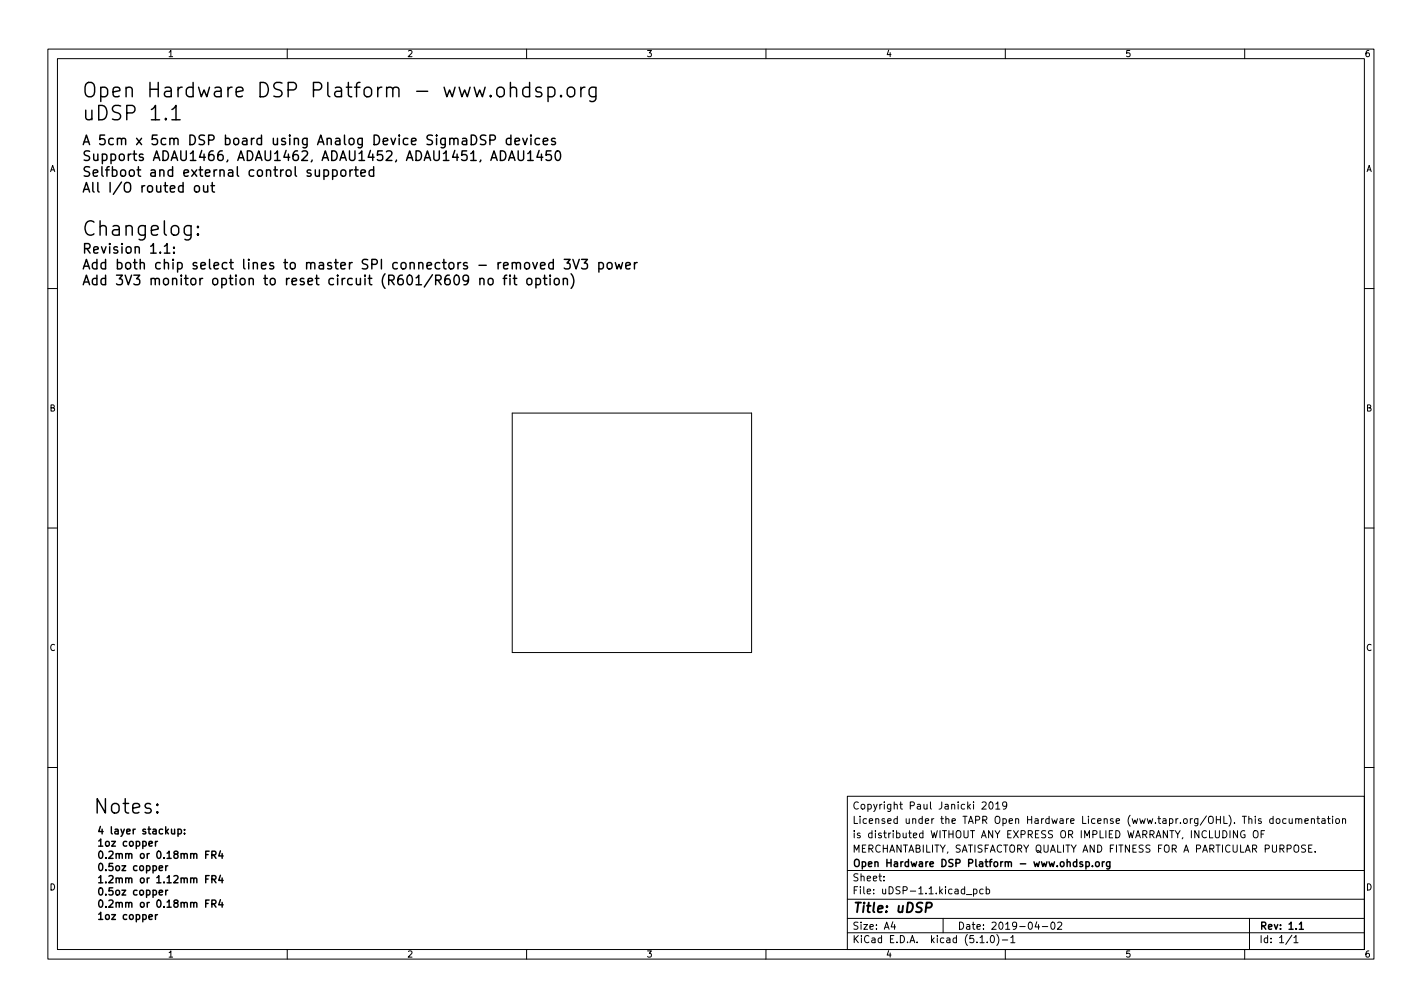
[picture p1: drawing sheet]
<svg xmlns="http://www.w3.org/2000/svg" width="297mm" height="210mm" viewBox="0 0 297 210" stroke-linecap="round" stroke-linejoin="round" font-family="sans-serif">
<defs><g id="words">
<g font-size="4.2">
<text x="17" y="20.3">Open Hardware DSP Platform - www.ohdsp.org</text>
<text x="17" y="25.1">uDSP 1.1</text>
<text x="17" y="49.2">Changelog:</text>
<text x="20.1" y="169.9">Notes:</text>
</g>
<g font-size="2.8">
<text x="17" y="30.3">A 5cm x 5cm DSP board using Analog Device SigmaDSP devices</text>
<text x="17" y="33.6">Supports ADAU1466, ADAU1462, ADAU1452, ADAU1451, ADAU1450</text>
<text x="17" y="36.9">Selfboot and external control supported</text>
<text x="17" y="40.2">All I/O routed out</text>
<text x="17" y="52.9">Revision 1.1:</text>
<text x="17" y="56.2">Add both chip select lines to master SPI connectors - removed 3V3 power</text>
<text x="17" y="59.5">Add 3V3 monitor option to reset circuit (R601/R609 no fit option)</text>
<text x="178" y="190.6">Title: uDSP</text>
</g>
<g font-size="2.1">
<text x="178" y="172">Licensed under the TAPR Open Hardware License (www.tapr.org/OHL). This documentation</text>
<text x="178" y="169">Copyright Paul Janicki 2019</text>
<text x="20.1" y="174.2">4 layer stackup:</text>
<text x="20.1" y="176.7">1oz copper</text>
<text x="20.1" y="179.3">0.2mm or 0.18mm FR4</text>
<text x="178" y="178">MERCHANTABILITY, SATISFACTORY QUALITY AND FITNESS FOR A PARTICULAR PURPOSE.</text>
<text x="178" y="175">is distributed WITHOUT ANY EXPRESS OR IMPLIED WARRANTY, INCLUDING OF</text>
<text x="20.1" y="181.8">0.5oz copper</text>
<text x="20.1" y="184.4">1.2mm or 1.12mm FR4</text>
<text x="178" y="184">Sheet:</text>
<text x="178" y="181">Open Hardware DSP Platform - www.ohdsp.org</text>
<text x="20.1" y="186.9">0.5oz copper</text>
<text x="20.1" y="189.5">0.2mm or 0.18mm FR4</text>
<text x="178" y="186.7">File: uDSP-1.1.kicad_pcb</text>
<text x="20.1" y="192">1oz copper</text>
<text x="178" y="196.9">KiCad E.D.A. kicad (5.1.0)-1</text>
<text x="178" y="194.1">Size: A4</text>
<text x="200" y="194.1">Date: 2019-04-02</text>
<text x="263" y="194.1">Rev: 1.1</text>
<text x="263" y="196.9">Id: 1/1</text>
</g>
<g font-size="1.8">
<text x="35" y="11.9">1</text>
<text x="85" y="11.9">2</text>
<text x="135" y="11.9">3</text>
<text x="185" y="11.9">4</text>
<text x="235" y="11.9">5</text>
<text x="285" y="11.9">6</text>
<text x="10.3" y="35.9">A</text>
<text x="285.3" y="35.9">A</text>
<text x="10.3" y="85.9">B</text>
<text x="285.3" y="85.9">B</text>
<text x="10.3" y="135.9">C</text>
<text x="285.3" y="135.9">C</text>
<text x="10.3" y="185.9">D</text>
<text x="285.3" y="185.9">D</text>
<text x="35" y="199.9">1</text>
<text x="85" y="199.9">2</text>
<text x="135" y="199.9">3</text>
<text x="185" y="199.9">4</text>
<text x="235" y="199.9">5</text>
<text x="285" y="199.9">6</text>
</g>
</g></defs>
<g fill="none" stroke="#000" stroke-width=".21">
<path d="M10 10.2h277v190.1h-277zM12 12.2h273v186.1h-273zM60 10.2v2M110 10.2v2M160 10.2v2M210 10.2v2M260 10.2v2M10 60.2h2M285 60.2h2M107 86.2h50v50h-50zM10 110.2h2M285 110.2h2"/>
<path d="M10 160.2h2M177 166.3h108v32h-108zM205.1 167.6l.6-.2 .3 .5-.9 1h.9M206.7 167.6l.2-.2a.8 .8 0 0 1 .6 .8 .8 .8 0 0 1-.6 .7l-.2-.1-.1-.4zM208 167.9l.4-.5v1.5M208 168.9h.9M210.3 168.1l-.3 .3-.4-.1-.2-.2 .2-.6 .4-.1 .2 .2a.99 .99 0 0 1-.3 1.3h-.3M258.5 173.4v1.5l-.9-1.5v1.5M260 173.5a.7 .7 0 0 0-.9 .7 .7 .7 0 0 0 .9 .7l.1-.6h-.3M262 173.5l.1-.1a.5 .5 0 0 1 .7 .5v.5a.5 .5 0 0 1-.5 .6 .5 .5 0 0 1-.5-.6v-.5zM263.4 174.1h.5M264.1 173.4h-.7v1.5"/>
<path d="M265.9 171l-.4-.1-.3 .3 .2 .7h.5M265.9 170.4v1.5M266.7 171l.4-.1 .3 .3v.4l-.3 .3h-.4l-.1-.3zM268.6 171l-.4-.1-.3 .3 .2 .7h.5M269.3 170.9l.1 1h.3l.2-.1M269.9 170.9v1M270.6 171.1l.3-.2 .3 .1 .1 .9M270.6 170.9v1M271.3 171.1l.2-.2 .4 .1v.9M272.6 171.4l.7-.1-.1-.3-.4-.1-.2 .2v.8h.6M272.7 176.5l-.6-.1-.2 .3 .1 .4 .6 .3v.4l-.2 .1h-.5M273.4 177.1h.5"/>
<path d="M273.9 171.1l.2-.2 .4 .1 .1 .9M273.9 170.9v1M274.1 176.4h-.7v1.5h.7M274.7 177.8v.1M275.1 170.9h.5M275.3 170.4v1.3l.3 .2M276.1 171h.6l.1 .9M276.8 171.3l-.5 .1-.2 .2 .2 .3h.5M277.3 170.9h.6M277.5 170.4v1.3l.4 .2M278.4 170.4v.2M278.4 170.9v1"/>
<path d="M279.1 171l.4-.1 .3 .3v.4l-.3 .3h-.4l-.1-.3zM280.4 171.1l.2-.2 .4 .1 .1 .9M280.4 170.9v1M285 160.2h2M60 198.3v2M110 198.3v2M160 198.3v2M177 194.8h108M177 191.8h108M177 187.8h108M177 181.8h108M184.6 183.8v.1"/>
<path d="M184.6 183v.1M186.5 192.5l-.4 1h1M186.9 193v1M197 191.8v3M201.9 186.8h1.1M203.4 185.7l.4-.1 .3 .3-.2 .7h-.5M203.4 185.6v1.5M204.7 195.8l.4-.5v1.5M204.7 196.8h.9M205.4 185.7l-.5-.1-.3 .3 .2 .7h.6M206 185.7l.4-.1 .3 .3-.1 .7h-.6M206 185.1v1.5"/>
<path d="M206.2 196.7v.1M207 195.5l.2-.2a.8 .8 0 0 1 .5 .8 .8 .8 0 0 1-.5 .7l-.2-.1-.1-.4zM208.2 195.1a1.72 1.72 0 0 1 0 2.3M209.4 196.3h1.1M210 198.3v2M211.1 195.8l.5-.5v1.5M211.1 196.8h.9M216.6 192.5l-.4 1h.9M216.9 193v1M217.7 193.5h1.2M219.6 192.7l.3-.2a.8 .8 0 0 1 .5 .8 .8 .8 0 0 1-.5 .7l-.3-.1-.1-.4zM220.9 192.7l.6-.2 .3 .5-.9 1h.9"/>
<path d="M260 198.3v2M261 191.8v6.5M269.9 195.3l-1.3 1.9M270.3 195.8l.4-.5v1.5M270.3 196.8h.8"/>
</g>
<g fill="none" stroke="#000" stroke-width=".3">
<path d="M113.1 18.3l-.8-.1-.4 .4 .2 .5 1 .2 .1 .3-.1 .5-.3 .1-.9-.1M114.5 18.3l.8-.1 .6 .6v.8l-.3 .5-.3 .1-.8-.1M114.5 18.2v3M117.2 19.9l.1 .2-.1 .1-.1-.1 .1-.2v.3M118.8 18.3a.81 .81 0 0 1 1.3 .5v.8a.81 .81 0 0 1-.8 .6 .81 .81 0 0 1-.8-.6v-.8zM121.3 18.2v2M122.2 18.2a.77 .77 0 0 0-.9 .6M124.5 18.2v2.4a.81 .81 0 0 1-1.3 .5M124.5 18.3l-.9-.1-.5 .6v.8l.2 .5 .3 .1 .9-.1M35.9 22.9l.9-.9v3M35.9 25h1.7M40.7 39a.54 .54 0 0 1 .6-.2 .54 .54 0 0 1 .4 .4v.5a.54 .54 0 0 1-.6 .4 .54 .54 0 0 1-.5-.4z"/>
<path d="M42.5 38.8l.1 1.2a.54 .54 0 0 0 .8-.1M43.4 38.8v1.3M44.1 38.8h.7M44.3 38.1v1.7l.1 .2 .4 .1M71.3 35.7a.54 .54 0 0 1 .5-.2 .54 .54 0 0 1 .4 .4v.5a.54 .54 0 0 1-.5 .4 .54 .54 0 0 1-.5-.4zM73.1 35.5v1.3M73.7 35.5l-.4 .1-.2 .3M74.1 35.5h.7M74.3 34.8v1.7l.1 .2 .4 .1M75.4 36.1l.9-.2-.1-.3-.5-.1-.3 .3 .1 .9h.7M78.1 35.6l-.6-.1-.4 .4v.5l.2 .3h.8M78.1 34.8v2"/>
<path d="M106.7 29l-.6-.1-.3 .4v.5l.2 .3h.7M106.7 28.2v2M107.6 29.5l.9-.2-.1-.3-.5-.1-.3 .3 .1 .9h.7M108.2 31.5v1.6l.4 .4 .6-.1 .2-.3v-1.6M109.2 28.9l.5 1.3 .4-1.3M110.2 32.1l.6-.6v2M110.2 33.5h1.2M110.9 28.2v.2M110.9 28.9v1.3M112.6 31.4l-.5 1.4h1.3M112.7 29l-.6-.1-.3 .4v.5l.2 .3h.7M113.1 32.2v1.3"/>
<path d="M113.5 29.5l.9-.2-.1-.3-.5-.1-.3 .3 .1 .9h.7M115.1 31.5h-1v1l.2-.2 .7 .1 .2 .2-.1 .7-.3 .2h-.5l-.2-.2M116 29l-.5-.1-.3 .3 .1 .2 .7 .2v.5h-.8M116.1 31.7l.5-.2a1.25 1.25 0 0 1 0 2l-.5-.2a1.68 1.68 0 0 1 0-1.6zM34.3 51.4l.6-.5v2M34.3 52.9h1.2M36.3 52.7v.2M36.3 51.6v.2M41.3 48.8l.2 .2-.2 .1-.1-.1 .1-.2v.3M41.3 47.2l.2 .2-.2 .1-.1-.1 .1-.2v.3M102.1 58.3a.54 .54 0 0 1 .5-.2 .54 .54 0 0 1 .4 .4v.6a.54 .54 0 0 1-.5 .4 .54 .54 0 0 1-.5-.4zM105.1 58.1h.8"/>
<path d="M105.9 57.5h-.4l-.1 .2v1.8M106.5 58.1v1.4M107.2 58.1h.8M107.5 57.5v1.7l.1 .2 .4 .1M110.1 58.3a.54 .54 0 0 1 .6-.2 .54 .54 0 0 1 .4 .4v.6a.54 .54 0 0 1-.5 .4 .54 .54 0 0 1-.5-.4zM112 58.2l.5-.1 .4 .4v.6l-.2 .3h-.7M112 58.1v2M113.5 58.1h.7M113.8 57.5v1.7l.1 .2 .3 .1M114.9 58.1v1.4M115.9 58.3a.54 .54 0 0 1 .5-.2 .54 .54 0 0 1 .4 .4v.6a.54 .54 0 0 1-.5 .4 .54 .54 0 0 1-.5-.4zM117.7 58.3a.5 .5 0 0 1 .8 .1v1.1"/>
<path d="M117.7 58.1v1.4M117.9 54.2h1.2l-.7 .7a.54 .54 0 0 1 .7 .4v.5l-.2 .3-.8 .1-.2-.2M119.3 57.2a2.29 2.29 0 0 1 0 3M119.7 54.2l.6 2 .7-2M121.5 54.2h1.2l-.6 .7a.54 .54 0 0 1 .6 .4v.5l-.2 .3-.7 .1-.3-.2M125.1 54.9l.6-.1 .4 .4v.6l-.2 .3h-.8M125.1 54.8v2M126.9 55a.54 .54 0 0 1 .5-.2 .54 .54 0 0 1 .5 .4v.6a.54 .54 0 0 1-.6 .4 .54 .54 0 0 1-.5-.4zM128.5 54.8l.4 1.4 .4-1 .4 1 .4-1.4M130.7 55.5l1-.2-.1-.4-.6-.1-.3 .3 .1 1h.8M132.5 54.8v1.4M133.1 54.8l-.4 .1-.2 .3"/>
<path d="M32.5 175.7v1M32.9 175.7l-.4 .3M35.8 173.1l.1 1h.4l.2-.1M36.5 173.1v1M37.2 173.2l.4-.1 .3 .3-.1 .7h-.6M37.2 173.1v1.5M38.5 174v.1M38.5 173.2v.1M43 178.4h.5M43.7 177.7h-.7v1.5M44.3 178.5l.7-.1 .1-.2-.1-.3-.7-.2v1.5M44.6 178.5l.5 .7"/>
<path d="M46 177.7l-.3 1h.9M46.4 178.2v1M226.8 179.9v1.5M230.3 179.9v1M230.7 179.9l-.4 .3M231.8 179.9v1.2l-.2 .3h-.4M32.5 191v1M32.9 191l-.4 .3M33.3 181.3l.7-.2-.1-.3h-.4l-.2 .2v.7h.6M33.3 186.4l.7-.2-.1-.3h-.4l-.2 .2v.7h.6M34.6 180.8v1M34.6 185.9v1"/>
<path d="M35 180.8l-.4 .3M35 185.9l-.4 .3M43 183.5h.5M43 188.6h.5M43.7 182.8h-.7v1.5M43.7 187.9h-.7v1.5M44.3 183.6l.7-.1 .1-.2-.1-.3-.7-.2v1.5M44.3 188.7l.7-.1 .1-.2-.1-.3-.7-.2v1.5M44.6 183.6l.5 .7M44.6 188.7l.5 .7M46 182.8l-.3 1h.9M46 187.9l-.3 1h.9"/>
<path d="M46.4 183.3v1M46.4 188.4v1M226.1 180l-.3-.1-.2 .2v.3l.5 .1v.4h-.5M226.8 180l.5-.1 .3 .3-.2 .7h-.6M228.2 180.8v.1M228.9 180.1l.2-.2 .5 .2v.5l-.1 .3h-.4l-.2-.1zM231.8 180l-.4-.1-.3 .3 .2 .7h.5M271.4 193l.4-.5v1.5M271.4 194h.9"/>
</g>
<path d="M193.4 189.5h.8l.3-.2a.51 .51 0 0 0-.2-.8h-.7l-.3 2" fill="none" stroke="#000" stroke-width=".4"/>
<use href="#words"/>
</svg>
